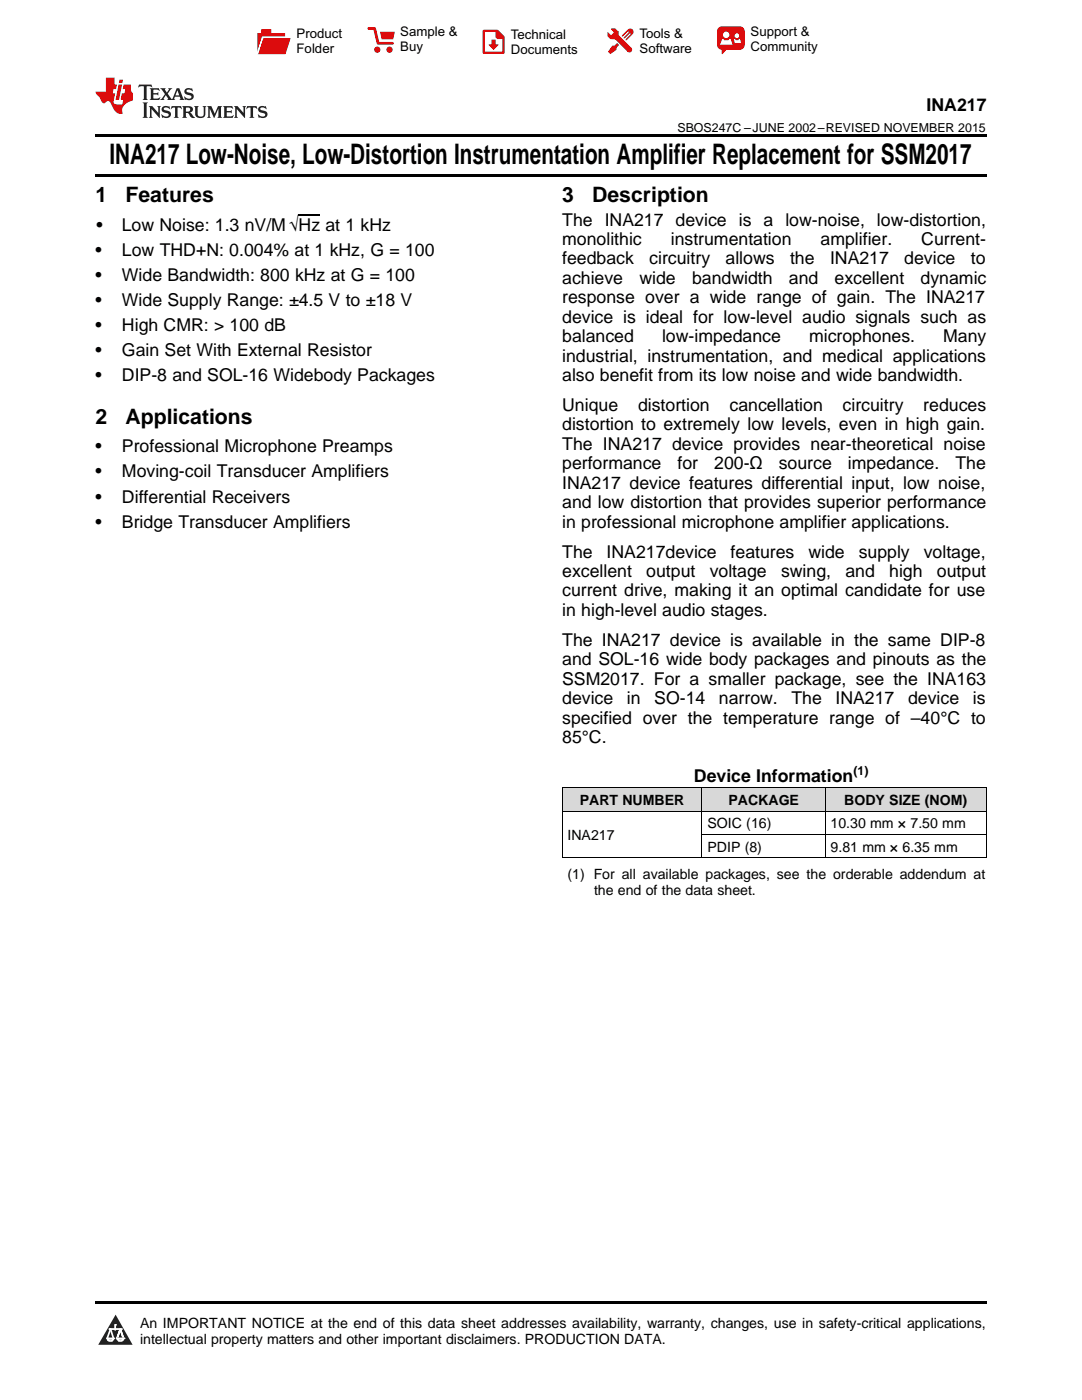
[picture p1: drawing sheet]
<svg xmlns="http://www.w3.org/2000/svg" width="216mm" height="279mm" viewBox="0 0 216 279" stroke-linecap="round" stroke-linejoin="round" font-family="sans-serif">
<defs><g id="words">
<text font-size="5.6" x="21.8" y="32.8">INA217 Low-Noise, Low-Distortion Instrumentation Amplifier Replacement for SSM2017</text>
<g font-size="4.2">
<text x="19" y="40.4">1</text>
<text x="25" y="40.4">Features</text>
<text x="112.2" y="40.4">3</text>
<text x="118.2" y="40.4">Description</text>
<text x="19" y="84.6">2</text>
<text x="25" y="84.6">Applications</text>
</g>
<g font-size="3.5">
<text x="184.9" y="22.2">INA217</text>
<text x="19.2" y="46.1">•</text>
<text x="24.3" y="46.1">Low Noise: 1.3 nV/M√Hz at 1 kHz</text>
<text x="112.2" y="45">The INA217 device is a low-noise, low-distortion,</text>
<text x="19" y="51.1">•</text>
<text x="24.3" y="51.1">Low THD+N: 0.004% at 1 kHz, G = 100</text>
<text x="112.2" y="48.9">monolithic</text>
<text x="112.2" y="52.8">feedback</text>
<text x="129.6" y="52.8">circuitry</text>
<text x="133.8" y="48.9">instrumentation</text>
<text x="144.8" y="52.8">allows</text>
<text x="157.6" y="52.8">the</text>
<text x="163.7" y="48.9">amplifier.</text>
<text x="165.6" y="52.8">INA217</text>
<text x="180.4" y="52.8">device</text>
<text x="183.8" y="48.9">Current-</text>
<text x="193.7" y="52.8">to</text>
<text x="19" y="56.1">•</text>
<text x="24.3" y="56.1">Wide Bandwidth: 800 kHz at G = 100</text>
<text x="112.2" y="56.7">achieve</text>
<text x="127.6" y="56.7">wide</text>
<text x="138.1" y="56.7">bandwidth</text>
<text x="157.4" y="56.7">and</text>
<text x="166.5" y="56.7">excellent</text>
<text x="183.7" y="56.7">dynamic</text>
<text x="19" y="61.1">•</text>
<text x="24.3" y="61.1">Wide Supply Range: ±4.5 V to ±18 V</text>
<text x="112.2" y="60.5">response over a wide range of gain. The INA217</text>
<text x="112.2" y="64.4">device is ideal for low-level audio signals such as</text>
<text x="19" y="66.1">•</text>
<text x="19" y="71.1">•</text>
<text x="24.3" y="66.1">High CMR: &gt; 100 dB</text>
<text x="24.3" y="71.1">Gain Set With External Resistor</text>
<text x="112.2" y="68.3">balanced</text>
<text x="132.1" y="68.3">low-impedance</text>
<text x="161.4" y="68.3">microphones.</text>
<text x="188.2" y="68.3">Many</text>
<text x="19" y="76.1">•</text>
<text x="24.3" y="76.1">DIP-8 and SOL-16 Widebody Packages</text>
<text x="112.2" y="72.2">industrial, instrumentation, and medical applications</text>
<text x="112.2" y="76.1">also benefit from its low noise and wide bandwidth.</text>
<text x="112.2" y="82">Unique</text>
<text x="127.3" y="82">distortion</text>
<text x="145.6" y="82">cancellation</text>
<text x="168.1" y="82">circuitry</text>
<text x="184.2" y="82">reduces</text>
<text x="112.2" y="85.9">distortion to extremely low levels, even in high gain.</text>
<text x="112.2" y="89.8">The INA217 device provides near-theoretical noise</text>
<text x="19" y="90.3">•</text>
<text x="19" y="95.3">•</text>
<text x="24.3" y="90.3">Professional Microphone Preamps</text>
<text x="24.3" y="95.3">Moving-coil Transducer Amplifiers</text>
<text x="112.2" y="93.7">performance</text>
<text x="135.2" y="93.7">for</text>
<text x="142.5" y="93.7">200-Ω</text>
<text x="155.4" y="93.7">source</text>
<text x="169.2" y="93.7">impedance.</text>
<text x="190.6" y="93.7">The</text>
<text x="19" y="100.3">•</text>
<text x="24.3" y="100.3">Differential Receivers</text>
<text x="112.2" y="97.5">INA217 device features differential input, low noise,</text>
<text x="112.2" y="101.4">and low distortion that provides superior performance</text>
<text x="19" y="105.3">•</text>
<text x="24.3" y="105.3">Bridge Transducer Amplifiers</text>
<text x="112.2" y="105.3">in professional microphone amplifier applications.</text>
<text x="112.2" y="111.3">The</text>
<text x="121" y="111.3">INA217device</text>
<text x="145.8" y="111.3">features</text>
<text x="161.3" y="111.3">wide</text>
<text x="171.4" y="111.3">supply</text>
<text x="184.3" y="111.3">voltage,</text>
<text x="112.2" y="115.1">excellent</text>
<text x="112.2" y="119">current drive, making it an optimal candidate for use</text>
<text x="129" y="115.1">output</text>
<text x="141.6" y="115.1">voltage</text>
<text x="155.8" y="115.1">swing,</text>
<text x="168.7" y="115.1">and</text>
<text x="177.4" y="115.1">high</text>
<text x="187" y="115.1">output</text>
<text x="112.2" y="122.9">in high-level audio stages.</text>
<text x="112.2" y="128.9">The INA217 device is available in the same DIP-8</text>
<text x="112.2" y="132.8">and SOL-16 wide body packages and pinouts as the</text>
<text x="112.2" y="136.6">SSM2017. For a smaller package, see the INA163</text>
<text x="112.2" y="140.5">device</text>
<text x="125.1" y="140.5">in</text>
<text x="130.6" y="140.5">SO-14</text>
<text x="143.5" y="140.5">narrow.</text>
<text x="157.9" y="140.5">The</text>
<text x="166.7" y="140.5">INA217</text>
<text x="181.2" y="140.5">device</text>
<text x="194.1" y="140.5">is</text>
<text x="112.2" y="144.4">specified over the temperature range of –40°C to</text>
<text x="112.2" y="148.3">85°C.</text>
<text x="138.5" y="156">Device Information</text>
</g>
<g font-size="2.8">
<text x="115.7" y="160.7">PART NUMBER</text>
<text x="145.3" y="160.7">PACKAGE</text>
<text x="168.5" y="160.7">BODY SIZE (NOM)</text>
<text x="113.2" y="167.6">INA217</text>
<text x="141.2" y="165.3">SOIC (16)</text>
<text x="165.7" y="165.3">10.30 mm × 7.50 mm</text>
<text x="141.2" y="170">PDIP (8)</text>
<text x="165.7" y="170">9.81 mm × 6.35 mm</text>
<text x="113.2" y="175.5">(1) For all available packages, see the orderable addendum at</text>
<text x="118.5" y="178.6">the end of the data sheet.</text>
<text x="27.9" y="265">An IMPORTANT NOTICE at the end of this data sheet addresses availability, warranty, changes, use in safety-critical applications,</text>
<text x="27.9" y="268.2">intellectual property matters and other important disclaimers. PRODUCTION DATA.</text>
</g>
<g font-size="2.6">
<text x="59.2" y="7.6">Product</text>
<text x="59.2" y="10.6">Folder</text>
<text x="79.9" y="7.3">Sample &amp;</text>
<text x="79.9" y="10.2">Buy</text>
<text x="101.9" y="7.8">Technical</text>
<text x="101.9" y="10.8">Documents</text>
<text x="127.6" y="7.6">Tools &amp;</text>
<text x="127.6" y="10.6">Software</text>
<text x="149.8" y="7.2">Support &amp;</text>
<text x="149.8" y="10.2">Community</text>
</g>
<g font-size="2.5">
<text x="135.2" y="26.3">SBOS247C –JUNE 2002–REVISED NOVEMBER 2015</text>
<text x="170.3" y="154.6">(1)</text>
</g>
</g></defs>
<g fill="#d8d8d8">
<path d="M112.2 157.3h27.9v4.6h-27.9z"/>
<path d="M140.1 157.3h24.6v4.6h-24.6z"/>
<path d="M164.7 157.3h32.1v4.6h-32.1z"/>
</g>
<path d="M23.1 262.4l3.4 6h-6.9z" fill="#231f20"/>
<path d="M21.4 267.1h1.2l-.3 .5h-.3a.55 .55 0 0 1-.6-.5z" fill-rule="evenodd" fill="#fff"/>
<path d="M21.4 267.1h1.2l-.3 .5h-.3a.55 .55 0 0 1-.6-.5z" fill="none" stroke="#231f20" stroke-width=".34"/>
<path d="M21.4 267.1l1.2 .1-.3 .4h-.5z" fill="none" stroke="#fff" stroke-width=".34"/>
<path d="M23 265.3h.1" fill="none" stroke="#fff" stroke-width=".34"/>
<path d="M23 264.4v.9z" fill="#fff"/>
<path d="M23 264.4v.9z" fill="none" stroke="#fff" stroke-width=".34"/>
<circle cx="23" cy="264.4" r=".17" fill="#fff"/>
<path d="M21.9 265.2h.1" fill="none" stroke="#fff" stroke-width=".34"/>
<path d="M21.9 265.2h2.3z" fill="#fff"/>
<path d="M21.9 265.2h2.3z" fill="none" stroke="#fff" stroke-width=".34"/>
<circle cx="24.2" cy="265.2" r=".17" fill="#fff"/>
<path d="M23.3 267.1h.1" fill="none" stroke="#fff" stroke-width=".34"/>
<path d="M24 265.2l-.7 1.9z" fill="#fff"/>
<path d="M24 265.2l-.7 1.9z" fill="none" stroke="#fff" stroke-width=".34"/>
<path d="M24 265.2l.7 1.9z" fill="#fff"/>
<path d="M24 265.2l.7 1.9z" fill="none" stroke="#fff" stroke-width=".34"/>
<path d="M24.6 267.1h.1" fill="none" stroke="#fff" stroke-width=".34"/>
<circle cx="21.4" cy="267.1" r=".17" fill="#fff"/>
<path d="M22.1 265.2l-.7 1.9z" fill="#fff"/>
<path d="M22.1 265.2l-.7 1.9z" fill="none" stroke="#fff" stroke-width=".34"/>
<path d="M22.1 265.2l.5 1.9z" fill="#fff"/>
<path d="M22.1 265.2l.5 1.9z" fill="none" stroke="#fff" stroke-width=".34"/>
<circle cx="22.6" cy="267.1" r=".17" fill="#fff"/>
<path d="M23.4 267.1h1.3a.65 .65 0 0 1-.7 .5 .65 .65 0 0 1-.6-.5z" fill-rule="evenodd" fill="#fff"/>
<path d="M23.4 267.1h1.3a.65 .65 0 0 1-.7 .5 .65 .65 0 0 1-.6-.5z" fill="none" stroke="#231f20" stroke-width=".34"/>
<path d="M23.4 267.1h1.3l-.4 .5h-.6z" fill="none" stroke="#fff" stroke-width=".34"/>
<path d="M23.3 267.1h.1" fill="none" stroke="#fff" stroke-width=".34"/>
<circle cx="24.7" cy="267.1" r=".17" fill="#fff"/>
<path d="M19 34.8h177.8v.5h-177.8zM19 26.8h177.8v.6h-177.8zM112.2 171.2h.1zM164.6 171.2h.1zM196.7 171.2h.1zM19 259.7h177.8v.5h-177.8z" fill="#000"/>
<path d="M112.2 157.2h84.6M112.2 157.2v14M140.1 157.2v14M164.6 157.2v14M196.8 157.2v14M112.2 171.2h84.6M112.2 161.9h84.6M140.1 166.5h56.7" fill="none" stroke="#000" stroke-width=".2"/>
<path d="M27.7 16.9l-.1 .6 .6-.3h.5v.2v2.2l-.2 .4h1l-.2-.4v-2.2v-.2h.5l.6 .3-.2-.6zM29.9 17.6l.2 .4v1.6l-.2 .4h1.9l.1-.6a1.09 1.09 0 0 1-1.3 .1v-.6h.6l.4 .2v-.7l-.2 .2h-.8v-.6l.2-.1a1.01 1.01 0 0 1 1 .3l-.1-.6zM32 17.6l.9 1.2-1 1.2h.9l-.2-.3 .5-.7 .5 .7-.3 .3h1.7l-.2-.3 .1-.4h1l.1 .4-.2 .3h1l-.3-.4-.7-2h-.5l-1 2.2-.8-1.1 .9-1.1h-.9l.2 .2-.4 .7-.4-.7 .2-.2zM35.4 18l.4 1h-.8zM37 17.7a.66 .66 0 0 0-.2 .8 .66 .66 0 0 0 .6 .4l.7 .2 .1 .2a.8 .8 0 0 1-.7 .4 .8 .8 0 0 1-.7-.5l.1 .8 .2-.2a.94 .94 0 0 0 1.1 .1 .94 .94 0 0 0 .4-.9 1.48 1.48 0 0 0-1.3-.6v-.4a1.1 1.1 0 0 1 1.2 .2l-.2-.6-.2 .1-.5-.1zM28.5 20.4l.2 .4v2.3l-.2 .4h1l-.2-.4v-2.3l.2-.4zM29.7 21.2l.2 .4v1.5l-.2 .4h.8l-.3-.4 .1-1.3 1.6 1.8v-2l.2-.4h-.7l.2 .2v1.1l-1.2-1.3zM32.5 21.3a.66 .66 0 0 0-.2 .8 .66 .66 0 0 0 .6 .4l.6 .2 .2 .2a.8 .8 0 0 1-.8 .4 .8 .8 0 0 1-.7-.5l.2 .7 .2-.1a.94 .94 0 0 0 1 .1 .94 .94 0 0 0 .5-1 1.47 1.47 0 0 0-1.3-.6l-.1-.3a1.1 1.1 0 0 1 1.3 .2l-.2-.6-.2 .1-.5-.2zM34.3 21.2l-.2 .6a.64 .64 0 0 1 .8-.3v1.6l-.2 .4h1l-.3-.4 .1-1.6a.66 .66 0 0 1 .8 .3l-.2-.6zM36.3 21.2l.3 .4v1.5l-.3 .4h1l-.2-.2v-.7h.5l.1 .1a.8 .8 0 0 0 1.2 .7l-1-1a.62 .62 0 0 0 .6-.5 .62 .62 0 0 0-.6-.7zM37.1 21.5h.1a.48 .48 0 0 1 .6 0 .48 .48 0 0 1 .1 .6l-.2 .1-.6 .1zM38.7 21.2l.2 .2a2.29 2.29 0 0 0 .4 2 1.05 1.05 0 0 0 1.7-.7v-1.3l.2-.2h-.8l.2 .4v1.1a.61 .61 0 0 1-.6 .6 .61 .61 0 0 1-.6-.6v-1.1l.3-.4zM41.3 21.2l.3 .4v1.5l-.3 .4h.8l-.2-.4v-1.4l.8 1.9 .9-1.9v1.4l-.2 .4h.9l-.2-.4v-1.5l.2-.4h-.8l-.7 1.5-.6-1.5zM44.5 21.2l.2 .4v1.5l-.2 .4h1.9l.2-.6a1.1 1.1 0 0 1-1.4 .2v-.7h.6l.4 .2v-.6l-.2 .1-.8 .1v-.6l.2-.1a1.02 1.02 0 0 1 1.1 .2l-.2-.5zM46.7 21.2l.2 .4v1.5l-.2 .4h.8l-.3-.4 .1-1.3 1.6 1.8v-2l.2-.4h-.7l.2 .2v1.1l-1.2-1.3zM49.3 21.2l-.1 .6a.64 .64 0 0 1 .8-.3v1.6l-.3 .4h1l-.2-.4v-1.6a.66 .66 0 0 1 .8 .3l-.1-.6zM51.7 21.3a.66 .66 0 0 0-.2 .7 .66 .66 0 0 0 .7 .5l.6 .2 .1 .2a.8 .8 0 0 1-.7 .4 .8 .8 0 0 1-.7-.5l.1 .7 .2-.1a.94 .94 0 0 0 1.1 .1 .94 .94 0 0 0 .4-1 1.48 1.48 0 0 0-1.2-.6l-.1-.3a1.1 1.1 0 0 1 1.2 .2l-.2-.6-.1 .1-.6-.2z" fill="#231f20"/>
<path d="M21.1 15.5v2.8h-2v.4l.9 .9a.96 .96 0 0 0 1 1 .59 .59 0 0 1 .5-.4 .59 .59 0 0 1 .5 .3l.4 .8a1.61 1.61 0 0 0 2.1 1.3 1.63 1.63 0 0 1 1.1-2.2l.9-.3v-1.5a1.6 1.6 0 0 1-.4-1.7h-1.4l-.2 .9h.5l-.2 .8h-.5l-.2 1v.3h.5l-.2 .9h-.7a.74 .74 0 0 1-1-.6l.3-1.6h-.5l.2-.8h.5l.1-.9h-.4v-1.4zM23.7 16.9l-.7 3h.8l.6-3zM23.8 15.9l-.1 .7h.7l.2-.7z" fill="#ee1d23"/>
<g fill="#d60000">
<path d="M52.1 5.8h2v.8h2.8v4.2h-5.5v-4.2h.7z" fill-rule="evenodd"/>
<path d="M52.4 7.5h5.6l-1 3.3h-5.6z" fill-rule="evenodd"/>
</g>
<path d="M52.4 7.4h5.7l-.1 .1h-5.5l-1.1 3.3z" fill-rule="evenodd" fill="#fff"/>
<path d="M52.4 7.4h5.7l-.1 .1h-5.5l-1.1 3.3z" fill="none" stroke="#fff" stroke-width=".2"/>
<path d="M73.6 5.7h1.1l.7 2.9h2.9" fill="none" stroke="#d60000" stroke-width=".55"/>
<g fill="#d60000">
<path d="M75.8 6.3h3l-.4 1.6h-2.2z" fill-rule="evenodd"/>
<circle cx="75.3" cy="9.9" r=".62"/>
<circle cx="77.7" cy="9.9" r=".62"/>
</g>
<path d="M96.5 6.2h2.7l1.3 1.2v3.1h-4z" fill="none" stroke="#d60000" stroke-width=".44"/>
<g fill="#d60000">
<path d="M98.1 7.9h.8v1h.5l-.9 1.1-1-1v-.1h.6z" fill-rule="evenodd"/>
<path d="M98.9 6.2h.3l1.3 1.2v.4h-1.3l-.3-.4z" fill-rule="evenodd"/>
<path d="M121.9 5.7h.8l.7 .6 .1 .7 2.5 2.5-.8 .8-2.3-2.3-1.1-.2-.6-.6v-.8l.7 .6 .5-.4v-.2l-.5-.5z" fill-rule="evenodd"/>
<path d="M122.2 9.1h.4l.5-.5 .4 .4-.5 .5v.4l-1.2 .9-.5-.5z" fill-rule="evenodd"/>
<path d="M125.3 5.9a.67 .67 0 0 1 .9 0 .67 .67 0 0 1 0 .9z" fill-rule="evenodd"/>
<path d="M125.3 5.9l.9 .9-1.2 1.2h-.2v-.2l1-.9v-.2h-.2l-.9 1h-.2v-.2l.9-1 .1-.2h-.3l-.9 1h-.2v-.2z" fill-rule="evenodd"/>
<circle cx="125.6" cy="9.9" r=".54"/>
</g>
<path d="M123.3 6.3v.7" fill="none" stroke="#d60000" stroke-width=".2"/>
<g fill="#d60000">
<path d="M143.4 5.5l.6-.2h3.6a.95 .95 0 0 1 1 .9v2.8a.95 .95 0 0 1-1 .9h-3.6a.95 .95 0 0 1-.9-.9v-2.8z" fill-rule="evenodd"/>
<path d="M144 9.9h.9l-.7 .9h-.2z" fill-rule="evenodd"/>
</g>
<g fill="#fff">
<path d="M146.6 8.6h1.3z"/>
<path d="M144.1 7.8h.3l.1 .2h.8l.2-.2h.3l.4 1.1h-2.5z" fill-rule="evenodd"/>
<path d="M146.4 7.8h.3l.1 .2h.5l.2-.2h.2l.2 .8h-1.3z" fill-rule="evenodd"/>
<circle cx="144.9" cy="6.9" r=".65"/>
<circle cx="147" cy="7.1" r=".48"/>
</g>
<path d="M59.6 43h4.3" fill="none" stroke="#000" stroke-width=".25"/>
<use href="#words"/>
</svg>
